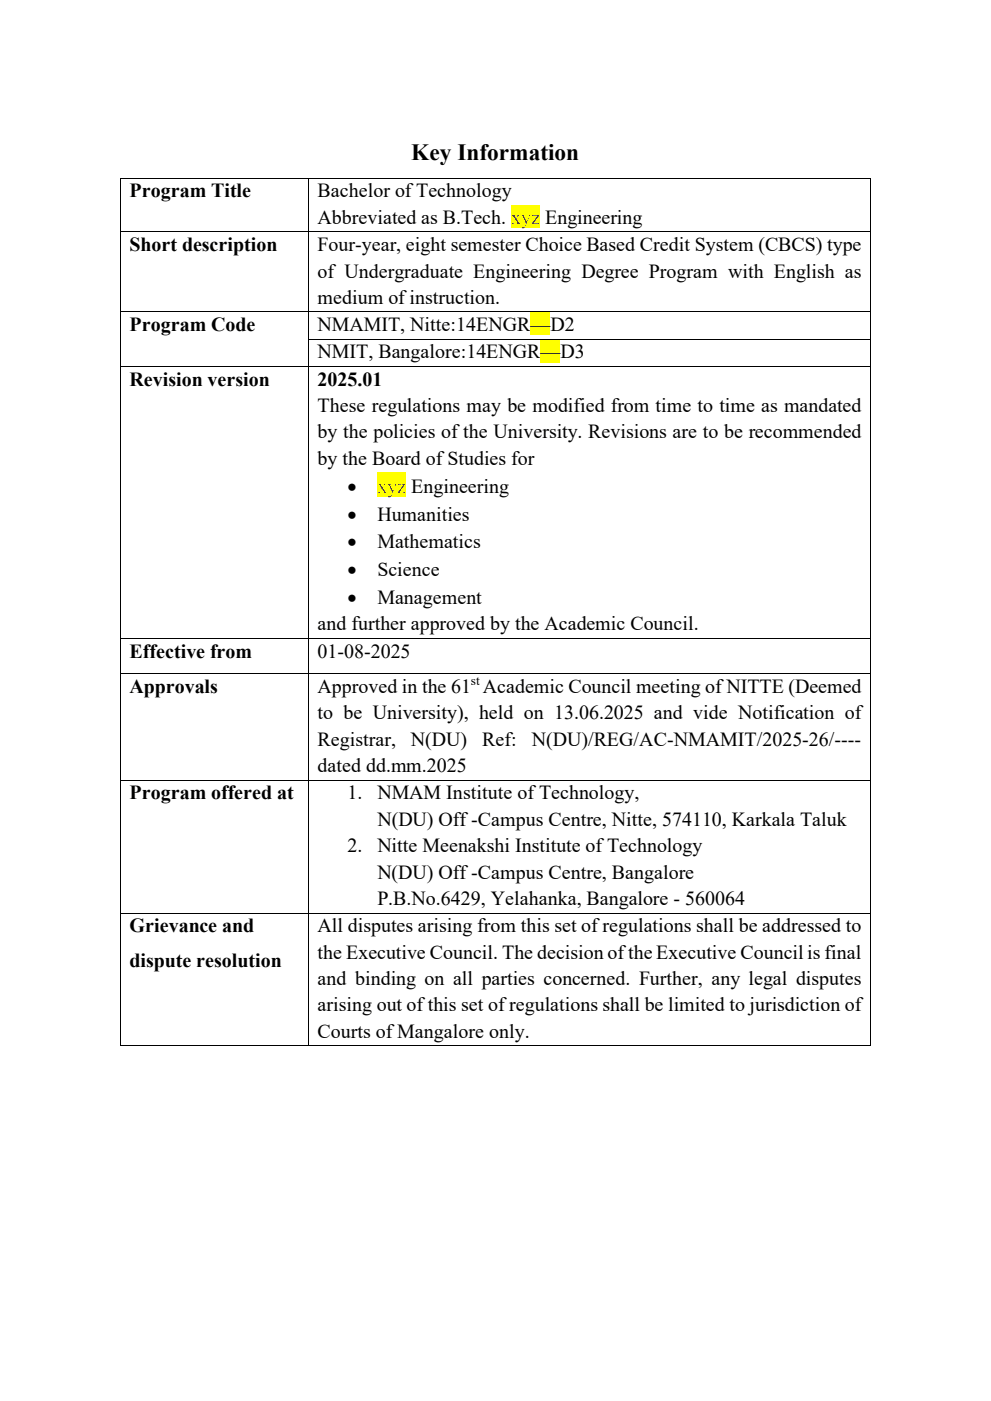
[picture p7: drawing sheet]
<svg xmlns="http://www.w3.org/2000/svg" width="210mm" height="297mm" viewBox="0 0 210 297" stroke-linecap="round" stroke-linejoin="round" font-family="sans-serif">
<defs><g id="words">
<text font-size="4.9" x="87.2" y="33.9">Key Information</text>
<g font-size="4.2">
<text x="27.4" y="41.8">Program Title</text>
<text x="67.3" y="41.8">Bachelor ofTechnology</text>
<text x="67.3" y="47.5">Abbreviated as B.Tech. xyz</text>
<text x="115.6" y="47.5">Engineering</text>
<text x="27.4" y="53.2">Short description</text>
<text x="67.3" y="53.2">Four-year, eight semester Choice Based Credit System (CBCS) type</text>
<text x="67.3" y="58.8">of Undergraduate Engineering Degree Program with English as</text>
<text x="67.3" y="64.4">medium of instruction.</text>
<text x="27.4" y="70.2">Program Code</text>
<text x="67.3" y="70.2">NMAMIT, Nitte:14ENGR</text>
<text x="112.5" y="70.2">—D2</text>
<text x="67.3" y="76">NMIT, Bangalore:14ENGR</text>
<text x="114.6" y="76">—</text>
<text x="118.8" y="76">D3</text>
<text x="27.4" y="81.8">Revision version</text>
<text x="67.3" y="81.8">2025.01</text>
<text x="67.3" y="87.3">These regulations may be modified from time to time as mandated</text>
<text x="67.3" y="92.9">by the policies of the University. Revisions are to be recommended</text>
<text x="67.3" y="98.6">by the Board of Studies for</text>
<text x="73.7" y="104.5">•</text>
<text x="87.2" y="104.5">Engineering</text>
<text x="73.7" y="110.4">•</text>
<text x="80" y="110.4">Humanities</text>
<text x="73.7" y="116.3">•</text>
<text x="80" y="116.3">Mathematics</text>
<text x="73.7" y="122.2">•</text>
<text x="80" y="122.2">Science</text>
<text x="73.7" y="128.1">•</text>
<text x="80" y="128.1">Management</text>
<text x="67.3" y="133.6">and further approved by the Academic Council.</text>
<text x="27.4" y="139.4">Effective from</text>
<text x="67.3" y="139.4">01-08-2025</text>
<text x="27.4" y="146.9">Approvals</text>
<text x="67.3" y="146.9">Approved in the 61 Academic Council meeting of NITTE (Deemed</text>
<text x="67.3" y="152.5">to be University), held on 13.06.2025 and vide Notification of</text>
<text x="67.3" y="158.1">Registrar,</text>
<text x="87.1" y="158.1">N(DU)</text>
<text x="102.2" y="158.1">Ref:</text>
<text x="112.8" y="158.1">N(DU)/REG/AC-NMAMIT/2025-26/----</text>
<text x="67.3" y="163.7">dated dd.mm.2025</text>
<text x="27.4" y="169.5">Program offered at</text>
<text x="73.7" y="169.5">1.</text>
<text x="80" y="169.5">NMAM Institute of Technology,</text>
<text x="80" y="175">N(DU) Off -Campus Centre, Nitte, 574110, Karkala Taluk</text>
<text x="73.7" y="180.7">2.</text>
<text x="80" y="180.7">Nitte Meenakshi Institute of Technology</text>
<text x="80" y="186.3">N(DU) Off-Campus Centre, Bangalore</text>
<text x="80" y="191.8">P.B.No.6429, Yelahanka, Bangalore - 560064</text>
<text x="27.4" y="197.6">Grievance and</text>
<text x="67.3" y="197.6">All disputes arising from this set of regulations shall be addressed to</text>
<text x="67.3" y="203.3">the Executive Council. The decision of the Executive Council is final</text>
<text x="27.4" y="205">dispute resolution</text>
<text x="67.3" y="208.8">and binding on all parties concerned. Further, any legal disputes</text>
<text x="67.3" y="214.4">arising out of this set ofregulations shall be limited to jurisdiction of</text>
<text x="67.3" y="220.1">Courts of Mangalore only.</text>
</g>
<text font-size="4.2" fill="#f00" x="80" y="104.5">xyz</text>
<text font-size="2.8" x="99.8" y="145.3">st</text>
</g></defs>
<path d="M108.4 43.5h6.1v4.9h-6.1z" fill-rule="evenodd" fill="#ff0"/>
<path d="M25.4 37.7h.1v.3h-.1zM25.4 37.7l.1 .2zM65.3 37.9l.2 .1zM65.3 37.7l.2 .2zM184.4 37.7h.2v.3h-.2zM184.4 37.7l.2 .2zM25.4 49.1h.1v.2h-.1zM65.3 49.1h.2v.2h-.2zM184.4 49.1h.2v.2h-.2z" fill="#000"/>
<path d="M25.5 38v11.1M25.5 37.8h39.8M65.4 38v11.1M65.5 37.8h118.9M184.5 38v11.1M25.5 49.3v16.7M25.5 49.2h39.8M65.4 49.3v16.7M65.5 49.2h118.9M184.5 49.3v16.7" fill="none" stroke="#000" stroke-width=".21"/>
<path d="M112.5 66.3h4.2v4.8h-4.2z" fill="#ff0"/>
<path d="M25.4 66h.1v.3h-.1zM65.3 66h.2v.3h-.2zM184.4 66h.2v.3h-.2z" fill="#000"/>
<path d="M25.5 66.3v5.5M25.5 66.1h39.8M65.4 66.3v5.5M65.5 66.1h118.9M184.5 66.3v5.5" fill="none" stroke="#000" stroke-width=".21"/>
<path d="M114.6 72h4.2v4.9h-4.2z" fill="#ff0"/>
<path d="M25.4 71.8h.1v.2h-.1zM65.3 71.8h.2v.2h-.2zM184.4 71.8h.2v.2h-.2z" fill="#000"/>
<path d="M25.5 72v5.6M65.4 72v5.6M65.5 71.9h118.9M184.5 72v5.6" fill="none" stroke="#000" stroke-width=".21"/>
<path d="M80 100.2h6.1v5.2h-6.1z" fill-rule="evenodd" fill="#ff0"/>
<g fill="#000">
<path d="M25.4 77.6h.1v.2h-.1zM65.3 77.6h.2v.2h-.2zM184.4 77.6h.2v.2h-.2zM25.4 135.3h.1v.2h-.1zM65.3 135.3h.2v.2h-.2zM184.4 135.3h.2v.2h-.2zM25.4 142.8h.1v.2h-.1zM65.3 142.8h.2v.2h-.2zM184.4 142.8h.2v.2h-.2zM25.4 165.3h.1v.2h-.1zM65.3 165.3h.2v.2h-.2zM184.4 165.3h.2v.2h-.2z"/>
<path d="M25.4 193.5h.1v.2h-.1zM65.3 193.5h.2v.2h-.2zM184.4 193.5h.2v.2h-.2zM25.4 221.6l.1 .2zM65.3 221.6l.2 .2zM184.4 221.6l.2 .2z"/>
</g>
<g fill="none" stroke="#000" stroke-width=".21">
<path d="M25.5 77.8v57.5M25.5 77.7h39.8M65.4 77.8v57.5M65.5 77.7h118.9M184.5 77.8v57.5M25.5 135.5v7.3M25.5 135.4h39.8M65.4 135.5v7.3M65.5 135.4h118.9M184.5 135.5v7.3M25.5 143v22.3M25.5 142.9h39.8"/>
<path d="M65.4 143v22.3M65.5 142.9h118.9M184.5 143v22.3M25.5 165.5v28M25.5 165.4h39.8M65.4 165.5v28M65.5 165.4h118.9M184.5 165.5v28M25.5 193.7v27.9M25.5 193.6h39.8M65.4 193.7v27.9M65.5 193.6h118.9"/>
<path d="M184.5 193.7v27.9M25.5 221.7h39.8M65.5 221.7h118.9"/>
</g>
<use href="#words"/>
</svg>
